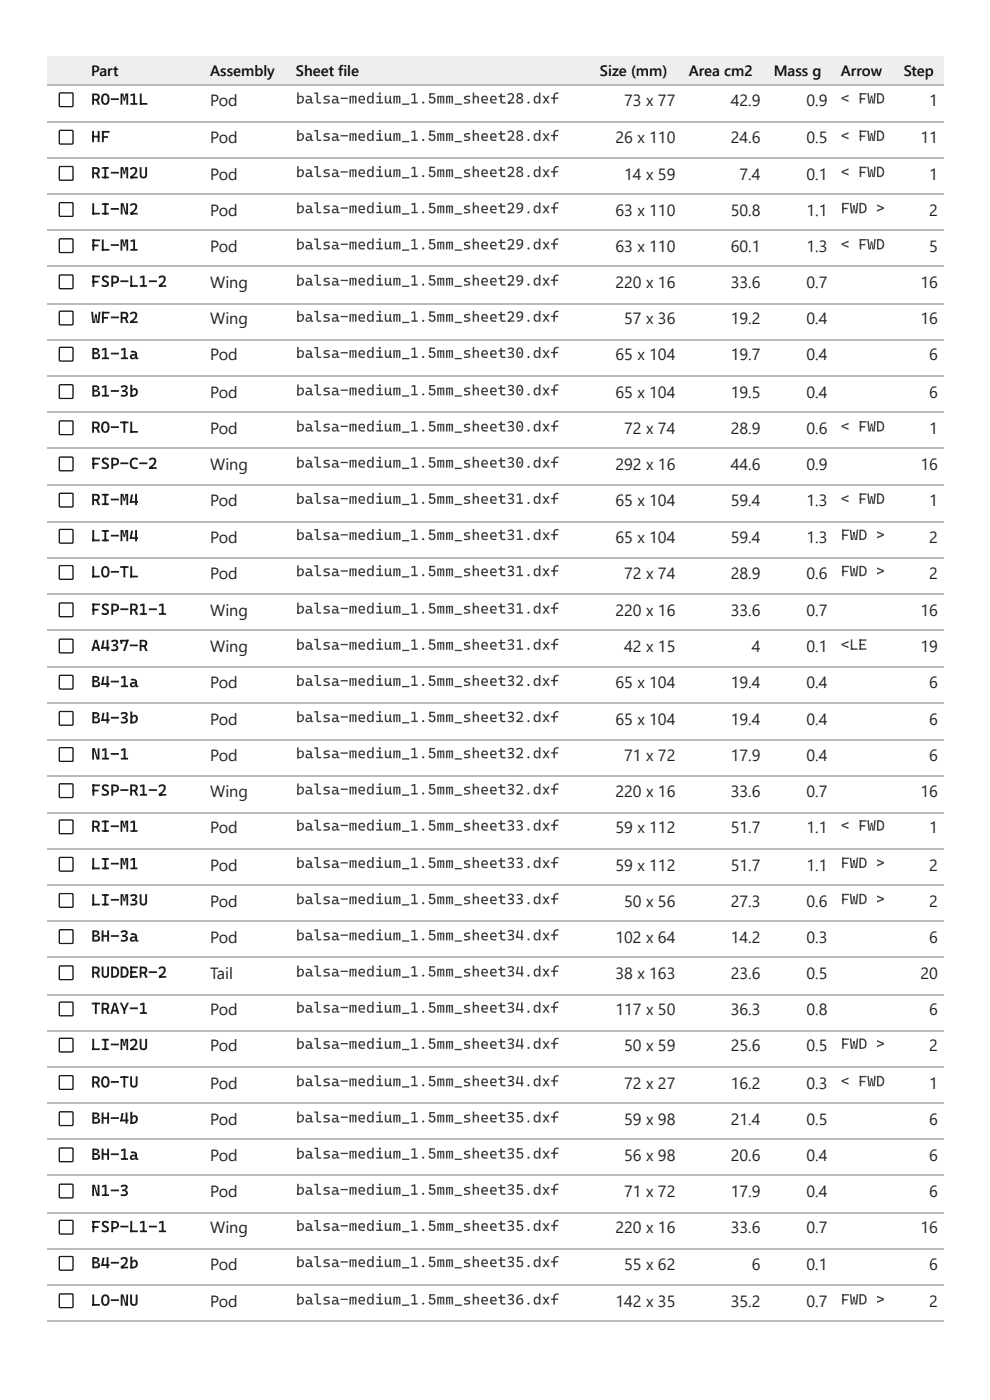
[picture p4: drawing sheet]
<svg xmlns="http://www.w3.org/2000/svg" width="210mm" height="297mm" viewBox="0 0 210 297" stroke-linecap="round" stroke-linejoin="round" font-family="sans-serif">
<defs><g id="words">
<g font-size="3.4" fill="#1f2328">
<text x="19.3" y="22.2">RO-M1L</text>
<text x="44.6" y="22.5">Pod</text>
<text x="132.3" y="22.5">73 x 77</text>
<text x="154.9" y="22.5">42.9</text>
<text x="171" y="22.5">0.9</text>
<text x="197" y="22.5">1</text>
<text x="19.3" y="30.2">HF</text>
<text x="44.6" y="30.4">Pod</text>
<text x="130.5" y="30.4">26 x 110</text>
<text x="154.9" y="30.4">24.6</text>
<text x="171" y="30.4">0.5</text>
<text x="195.2" y="30.4">11</text>
<text x="19.3" y="37.8">RI-M2U</text>
<text x="44.6" y="38.1">Pod</text>
<text x="132.3" y="38.1">14 x 59</text>
<text x="156.8" y="38.1">7.4</text>
<text x="171" y="38.1">0.1</text>
<text x="197" y="38.1">1</text>
<text x="19.3" y="45.5">LI-N2</text>
<text x="44.6" y="45.8">Pod</text>
<text x="130.5" y="45.8">63 x 110</text>
<text x="154.9" y="45.8">50.8</text>
<text x="171" y="45.8">1.1</text>
<text x="197" y="45.8">2</text>
<text x="19.3" y="53.2">FL-M1</text>
<text x="44.6" y="53.4">Pod</text>
<text x="130.5" y="53.4">63 x 110</text>
<text x="154.9" y="53.4">60.1</text>
<text x="171" y="53.4">1.3</text>
<text x="197" y="53.4">5</text>
<text x="19.3" y="60.9">FSP-L1-2</text>
<text x="44.6" y="61.1">Wing</text>
<text x="130.5" y="61.1">220 x 16</text>
<text x="154.9" y="61.1">33.6</text>
<text x="171" y="61.1">0.7</text>
<text x="195.2" y="61.1">16</text>
<text x="19.3" y="68.5">WF-R2</text>
<text x="44.6" y="68.8">Wing</text>
<text x="132.3" y="68.8">57 x 36</text>
<text x="154.9" y="68.8">19.2</text>
<text x="171" y="68.8">0.4</text>
<text x="195.2" y="68.8">16</text>
<text x="19.3" y="76.2">B1-1a</text>
<text x="44.6" y="76.5">Pod</text>
<text x="130.5" y="76.5">65 x 104</text>
<text x="154.9" y="76.5">19.7</text>
<text x="171" y="76.5">0.4</text>
<text x="197" y="76.5">6</text>
<text x="19.3" y="84.1">B1-3b</text>
<text x="44.6" y="84.4">Pod</text>
<text x="130.5" y="84.4">65 x 104</text>
<text x="154.9" y="84.4">19.5</text>
<text x="171" y="84.4">0.4</text>
<text x="197" y="84.4">6</text>
<text x="19.3" y="91.8">RO-TL</text>
<text x="44.6" y="92.1">Pod</text>
<text x="132.3" y="92.1">72 x 74</text>
<text x="154.9" y="92.1">28.9</text>
<text x="171" y="92.1">0.6</text>
<text x="197" y="92.1">1</text>
<text x="19.3" y="99.5">FSP-C-2</text>
<text x="44.6" y="99.7">Wing</text>
<text x="130.5" y="99.7">292 x 16</text>
<text x="154.9" y="99.7">44.6</text>
<text x="171" y="99.7">0.9</text>
<text x="195.2" y="99.7">16</text>
<text x="19.3" y="107.2">RI-M4</text>
<text x="44.6" y="107.4">Pod</text>
<text x="130.5" y="107.4">65 x 104</text>
<text x="154.9" y="107.4">59.4</text>
<text x="171" y="107.4">1.3</text>
<text x="197" y="107.4">1</text>
<text x="19.3" y="114.8">LI-M4</text>
<text x="44.6" y="115.1">Pod</text>
<text x="130.5" y="115.1">65 x 104</text>
<text x="154.9" y="115.1">59.4</text>
<text x="171" y="115.1">1.3</text>
<text x="197" y="115.1">2</text>
<text x="19.3" y="122.5">LO-TL</text>
<text x="44.6" y="122.8">Pod</text>
<text x="132.3" y="122.8">72 x 74</text>
<text x="154.9" y="122.8">28.9</text>
<text x="171" y="122.8">0.6</text>
<text x="197" y="122.8">2</text>
<text x="19.3" y="130.4">FSP-R1-1</text>
<text x="44.6" y="130.7">Wing</text>
<text x="130.5" y="130.7">220 x 16</text>
<text x="154.9" y="130.7">33.6</text>
<text x="171" y="130.7">0.7</text>
<text x="195.2" y="130.7">16</text>
<text x="19.3" y="138.1">A437-R</text>
<text x="44.6" y="138.4">Wing</text>
<text x="132.3" y="138.4">42 x 15</text>
<text x="159.4" y="138.4">4</text>
<text x="171" y="138.4">0.1</text>
<text x="195.2" y="138.4">19</text>
<text x="19.3" y="145.8">B4-1a</text>
<text x="44.6" y="146.1">Pod</text>
<text x="130.5" y="146.1">65 x 104</text>
<text x="154.9" y="146.1">19.4</text>
<text x="171" y="146.1">0.4</text>
<text x="197" y="146.1">6</text>
<text x="19.3" y="153.5">B4-3b</text>
<text x="44.6" y="153.7">Pod</text>
<text x="130.5" y="153.7">65 x 104</text>
<text x="154.9" y="153.7">19.4</text>
<text x="171" y="153.7">0.4</text>
<text x="197" y="153.7">6</text>
<text x="19.3" y="161.1">N1-1</text>
<text x="44.6" y="161.4">Pod</text>
<text x="132.3" y="161.4">71 x 72</text>
<text x="154.9" y="161.4">17.9</text>
<text x="171" y="161.4">0.4</text>
<text x="197" y="161.4">6</text>
<text x="19.3" y="168.8">FSP-R1-2</text>
<text x="44.6" y="169.1">Wing</text>
<text x="130.5" y="169.1">220 x 16</text>
<text x="154.9" y="169.1">33.6</text>
<text x="171" y="169.1">0.7</text>
<text x="195.2" y="169.1">16</text>
<text x="19.3" y="176.5">RI-M1</text>
<text x="44.6" y="176.7">Pod</text>
<text x="130.5" y="176.7">59 x 112</text>
<text x="154.9" y="176.7">51.7</text>
<text x="171" y="176.7">1.1</text>
<text x="197" y="176.7">1</text>
<text x="19.3" y="184.4">LI-M1</text>
<text x="44.6" y="184.7">Pod</text>
<text x="130.5" y="184.7">59 x 112</text>
<text x="154.9" y="184.7">51.7</text>
<text x="171" y="184.7">1.1</text>
<text x="197" y="184.7">2</text>
<text x="19.3" y="192.1">LI-M3U</text>
<text x="44.6" y="192.4">Pod</text>
<text x="132.3" y="192.4">50 x 56</text>
<text x="154.9" y="192.4">27.3</text>
<text x="171" y="192.4">0.6</text>
<text x="197" y="192.4">2</text>
<text x="19.3" y="199.8">BH-3a</text>
<text x="44.6" y="200">Pod</text>
<text x="130.5" y="200">102 x 64</text>
<text x="154.9" y="200">14.2</text>
<text x="171" y="200">0.3</text>
<text x="197" y="200">6</text>
<text x="19.3" y="207.4">RUDDER-2</text>
<text x="44.6" y="207.7">Tail</text>
<text x="130.5" y="207.7">38 x 163</text>
<text x="154.9" y="207.7">23.6</text>
<text x="171" y="207.7">0.5</text>
<text x="195.2" y="207.7">20</text>
<text x="19.3" y="215.1">TRAY-1</text>
<text x="44.6" y="215.4">Pod</text>
<text x="130.5" y="215.4">117 x 50</text>
<text x="154.9" y="215.4">36.3</text>
<text x="171" y="215.4">0.8</text>
<text x="197" y="215.4">6</text>
<text x="19.3" y="222.8">LI-M2U</text>
<text x="44.6" y="223">Pod</text>
<text x="132.3" y="223">50 x 59</text>
<text x="154.9" y="223">25.6</text>
<text x="171" y="223">0.5</text>
<text x="197" y="223">2</text>
<text x="19.3" y="230.7">RO-TU</text>
<text x="44.6" y="231">Pod</text>
<text x="132.3" y="231">72 x 27</text>
<text x="154.9" y="231">16.2</text>
<text x="171" y="231">0.3</text>
<text x="197" y="231">1</text>
<text x="19.3" y="238.4">BH-4b</text>
<text x="44.6" y="238.7">Pod</text>
<text x="132.3" y="238.7">59 x 98</text>
<text x="154.9" y="238.7">21.4</text>
<text x="171" y="238.7">0.5</text>
<text x="197" y="238.7">6</text>
<text x="19.3" y="246.1">BH-1a</text>
<text x="44.6" y="246.3">Pod</text>
<text x="132.3" y="246.3">56 x 98</text>
<text x="154.9" y="246.3">20.6</text>
<text x="171" y="246.3">0.4</text>
<text x="197" y="246.3">6</text>
<text x="19.3" y="253.7">N1-3</text>
<text x="44.6" y="254">Pod</text>
<text x="132.3" y="254">71 x 72</text>
<text x="154.9" y="254">17.9</text>
<text x="171" y="254">0.4</text>
<text x="197" y="254">6</text>
<text x="19.3" y="261.4">FSP-L1-1</text>
<text x="44.6" y="261.7">Wing</text>
<text x="130.5" y="261.7">220 x 16</text>
<text x="154.9" y="261.7">33.6</text>
<text x="171" y="261.7">0.7</text>
<text x="195.2" y="261.7">16</text>
<text x="19.3" y="269.1">B4-2b</text>
<text x="44.6" y="269.3">Pod</text>
<text x="132.3" y="269.3">55 x 62</text>
<text x="159.4" y="269.3">6</text>
<text x="171" y="269.3">0.1</text>
<text x="197" y="269.3">6</text>
<text x="19.3" y="277">LO-NU</text>
<text x="44.6" y="277.3">Pod</text>
<text x="130.5" y="277.3">142 x 35</text>
<text x="154.9" y="277.3">35.2</text>
<text x="171" y="277.3">0.7</text>
<text x="197" y="277.3">2</text>
</g>
<g font-size="3.2">
<text x="19.3" y="16.1">Part</text>
<text x="44.6" y="16.1">Assembly</text>
<text x="62.7" y="16.1">Sheet file</text>
<text x="127.2" y="16.1">Size (mm)</text>
<text x="146" y="16.1">Area cm2</text>
<text x="164" y="16.1">Mass g</text>
<text x="178.3" y="16.1">Arrow</text>
<text x="191.6" y="16.1">Step</text>
</g>
<g font-size="3.2" fill="#3d4248">
<text x="62.7" y="22">balsa-medium_1.5mm_sheet28.dxf</text>
<text x="178.3" y="22">&lt; FWD</text>
<text x="62.7" y="29.9">balsa-medium_1.5mm_sheet28.dxf</text>
<text x="178.3" y="29.9">&lt; FWD</text>
<text x="62.7" y="37.6">balsa-medium_1.5mm_sheet28.dxf</text>
<text x="178.3" y="37.6">&lt; FWD</text>
<text x="62.7" y="45.2">balsa-medium_1.5mm_sheet29.dxf</text>
<text x="178.3" y="45.2">FWD &gt;</text>
<text x="62.7" y="52.9">balsa-medium_1.5mm_sheet29.dxf</text>
<text x="178.3" y="52.9">&lt; FWD</text>
<text x="62.7" y="60.6">balsa-medium_1.5mm_sheet29.dxf</text>
<text x="62.7" y="68.3">balsa-medium_1.5mm_sheet29.dxf</text>
<text x="62.7" y="75.9">balsa-medium_1.5mm_sheet30.dxf</text>
<text x="62.7" y="83.9">balsa-medium_1.5mm_sheet30.dxf</text>
<text x="62.7" y="91.5">balsa-medium_1.5mm_sheet30.dxf</text>
<text x="178.3" y="91.5">&lt; FWD</text>
<text x="62.7" y="99.2">balsa-medium_1.5mm_sheet30.dxf</text>
<text x="62.7" y="106.9">balsa-medium_1.5mm_sheet31.dxf</text>
<text x="178.3" y="106.9">&lt; FWD</text>
<text x="62.7" y="114.6">balsa-medium_1.5mm_sheet31.dxf</text>
<text x="178.3" y="114.6">FWD &gt;</text>
<text x="62.7" y="122.2">balsa-medium_1.5mm_sheet31.dxf</text>
<text x="178.3" y="122.2">FWD &gt;</text>
<text x="62.7" y="130.2">balsa-medium_1.5mm_sheet31.dxf</text>
<text x="62.7" y="137.8">balsa-medium_1.5mm_sheet31.dxf</text>
<text x="178.3" y="137.8">&lt;LE</text>
<text x="62.7" y="145.5">balsa-medium_1.5mm_sheet32.dxf</text>
<text x="62.7" y="153.2">balsa-medium_1.5mm_sheet32.dxf</text>
<text x="62.7" y="160.9">balsa-medium_1.5mm_sheet32.dxf</text>
<text x="62.7" y="168.5">balsa-medium_1.5mm_sheet32.dxf</text>
<text x="62.7" y="176.2">balsa-medium_1.5mm_sheet33.dxf</text>
<text x="178.3" y="176.2">&lt; FWD</text>
<text x="62.7" y="184.2">balsa-medium_1.5mm_sheet33.dxf</text>
<text x="178.3" y="184.2">FWD &gt;</text>
<text x="62.7" y="191.8">balsa-medium_1.5mm_sheet33.dxf</text>
<text x="178.3" y="191.8">FWD &gt;</text>
<text x="62.7" y="199.5">balsa-medium_1.5mm_sheet34.dxf</text>
<text x="62.7" y="207.2">balsa-medium_1.5mm_sheet34.dxf</text>
<text x="62.7" y="214.8">balsa-medium_1.5mm_sheet34.dxf</text>
<text x="62.7" y="222.5">balsa-medium_1.5mm_sheet34.dxf</text>
<text x="178.3" y="222.5">FWD &gt;</text>
<text x="62.7" y="230.5">balsa-medium_1.5mm_sheet34.dxf</text>
<text x="178.3" y="230.5">&lt; FWD</text>
<text x="62.7" y="238.1">balsa-medium_1.5mm_sheet35.dxf</text>
<text x="62.7" y="245.8">balsa-medium_1.5mm_sheet35.dxf</text>
<text x="62.7" y="253.5">balsa-medium_1.5mm_sheet35.dxf</text>
<text x="62.7" y="261.1">balsa-medium_1.5mm_sheet35.dxf</text>
<text x="62.7" y="268.8">balsa-medium_1.5mm_sheet35.dxf</text>
<text x="62.7" y="276.8">balsa-medium_1.5mm_sheet36.dxf</text>
<text x="178.3" y="276.8">FWD &gt;</text>
</g>
</g></defs>
<g fill="#eee">
<path d="M10.1 11.9h7.9v6.1h-7.9z"/>
<path d="M18 11.9h25.1v6.1h-25.1z"/>
<path d="M43.1 11.9h18.3v6.1h-18.3z"/>
<path d="M61.4 11.9h64.3v6.1h-64.3z"/>
<path d="M125.7 11.9h19v6.1h-19z"/>
<path d="M144.7 11.9h18v6.1h-18z"/>
<path d="M162.7 11.9h14v6.1h-14z"/>
<path d="M176.7 11.9h13.5v6.1h-13.5z"/>
<path d="M190.2 11.9h9.9v6.1h-9.9z"/>
</g>
<g fill="none" stroke="#bbb" stroke-width=".26">
<path d="M10.1 18.1h190M10.1 25.8h190M10.1 33.5h190M10.1 41.1h190M10.1 48.8h190M10.1 56.5h190M10.1 64.4h190M10.1 72.1h190M10.1 79.8h190M10.1 87.4h190M10.1 95.1h190M10.1 102.8h190"/>
<path d="M10.1 110.7h190M10.1 118.4h190M10.1 126.1h190M10.1 133.7h190M10.1 141.4h190M10.1 149.1h190M10.1 157h190M10.1 164.7h190M10.1 172.4h190M10.1 180h190M10.1 187.7h190M10.1 195.4h190"/>
<path d="M10.1 203.1h190M10.1 211h190M10.1 218.7h190M10.1 226.4h190M10.1 234h190M10.1 241.7h190M10.1 249.4h190M10.1 257.3h190M10.1 265h190M10.1 272.7h190M10.1 280.3h190"/>
</g>
<g fill="none" stroke="#000" stroke-width=".26">
<path d="M12.6 19.8h2.8v2.8h-2.8zM12.6 27.7h2.8v2.8h-2.8zM12.6 35.4h2.8v2.8h-2.8zM12.6 43.1h2.8v2.7h-2.8zM12.6 50.7h2.8v2.8h-2.8zM12.6 58.4h2.8v2.8h-2.8zM12.6 66.1h2.8v2.8h-2.8zM12.6 73.8h2.8v2.7h-2.8zM12.6 81.7h2.8v2.8h-2.8zM12.6 89.4h2.8v2.7h-2.8zM12.6 97h2.8v2.8h-2.8zM12.6 104.7h2.8v2.8h-2.8z"/>
<path d="M12.6 112.4h2.8v2.8h-2.8zM12.6 120.1h2.8v2.7h-2.8zM12.6 128h2.8v2.8h-2.8zM12.6 135.7h2.8v2.7h-2.8zM12.6 143.3h2.8v2.8h-2.8zM12.6 151h2.8v2.8h-2.8zM12.6 158.7h2.8v2.8h-2.8zM12.6 166.4h2.8v2.7h-2.8zM12.6 174h2.8v2.8h-2.8zM12.6 182h2.8v2.7h-2.8zM12.6 189.6h2.8v2.8h-2.8zM12.6 197.3h2.8v2.8h-2.8z"/>
<path d="M12.6 205h2.8v2.8h-2.8zM12.6 212.7h2.8v2.7h-2.8zM12.6 220.3h2.8v2.8h-2.8zM12.6 228.3h2.8v2.7h-2.8zM12.6 235.9h2.8v2.8h-2.8zM12.6 243.6h2.8v2.8h-2.8zM12.6 251.3h2.8v2.8h-2.8zM12.6 259h2.8v2.7h-2.8zM12.6 266.6h2.8v2.8h-2.8zM12.6 274.6h2.8v2.8h-2.8z"/>
</g>
<use href="#words"/>
</svg>
